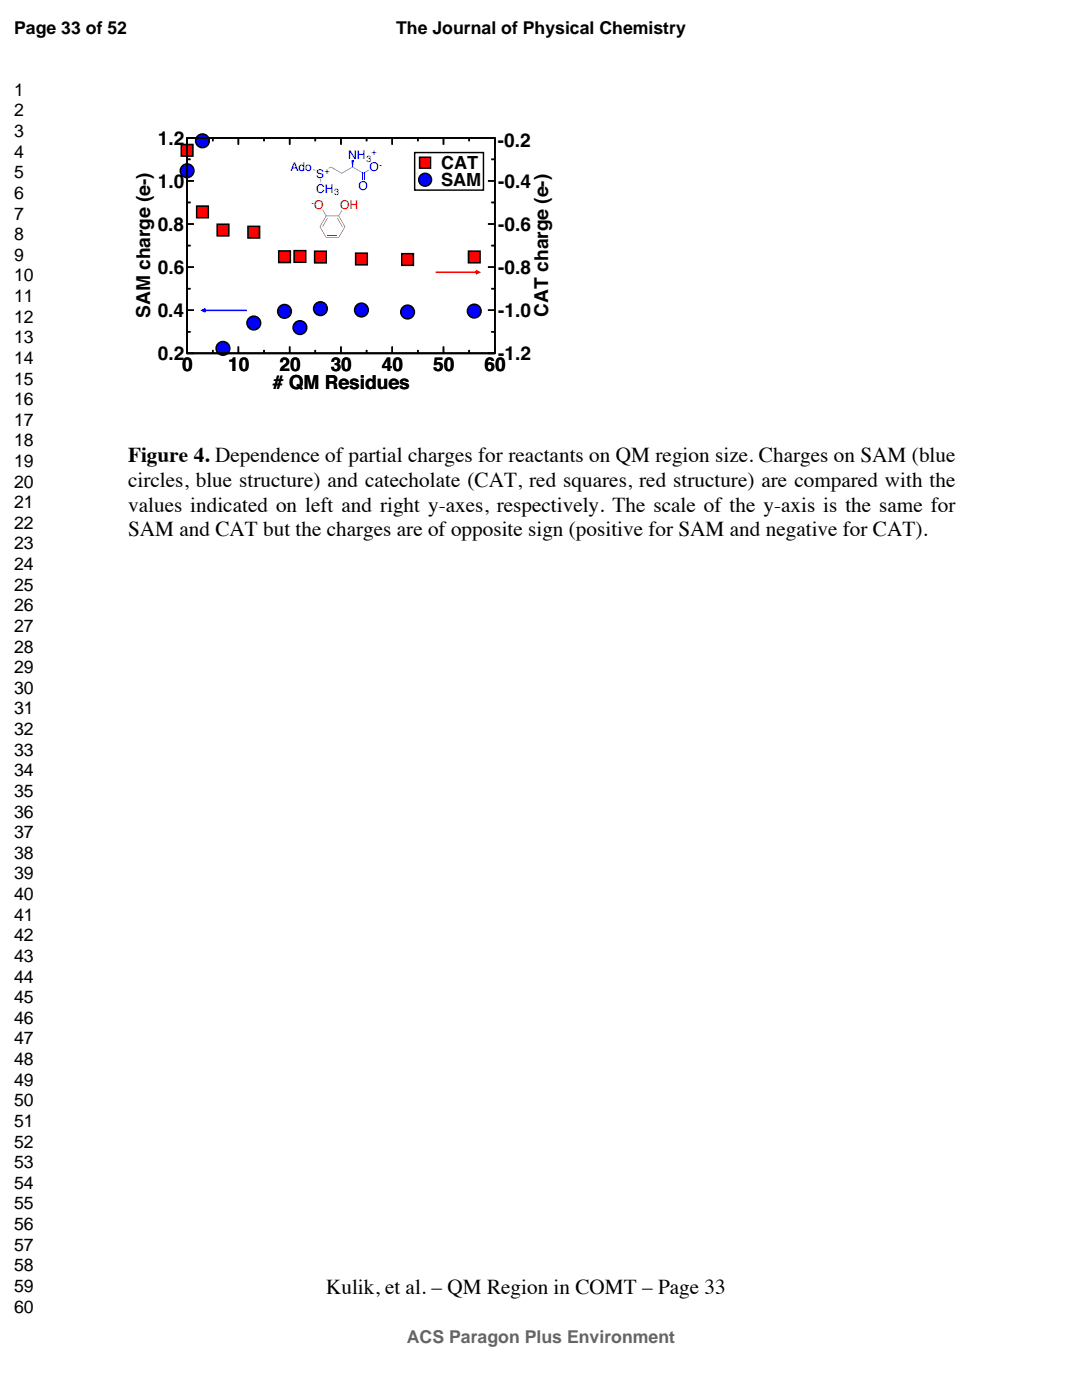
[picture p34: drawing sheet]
<svg xmlns="http://www.w3.org/2000/svg" width="216mm" height="279mm" viewBox="0 0 216 279" stroke-linecap="round" stroke-linejoin="round" font-family="sans-serif">
<defs><g id="words">
<g font-size="4.2">
<text x="25.6" y="92.3">Figure 4. Dependence of partial charges for reactants on QM region size. Charges on SAM (blue</text>
<text x="25.6" y="97.2">circles, blue structure) and catecholate (CAT, red squares, red structure) are compared with the</text>
<text x="25.6" y="102.1">values indicated on left and right y-axes, respectively. The scale of the y-axis is the same for</text>
<text x="25.6" y="106.9">SAM and CAT but the charges are of opposite sign (positive for SAM and negative for CAT).</text>
<text x="65.1" y="258.3">Kulik, et al. – QM Region in COMT – Page 33</text>
</g>
<g font-size="3.8">
<text x="31.5" y="28.9">1.2</text>
<text x="99.3" y="29.3">-0.2</text>
<text x="31.5" y="37.4">1.0</text>
<text x="99.4" y="37.4">-0.4</text>
<text x="31.5" y="46">0.8</text>
<text x="99.4" y="46">-0.6</text>
<text x="31.5" y="54.7">0.6</text>
<text x="99.4" y="54.7">-0.8</text>
<text x="30" y="63.5" transform="rotate(-90 30 63.5)">SAM charge (e-)</text>
<text x="31.5" y="63.3">0.4</text>
<text x="99.4" y="63.3">-1.0</text>
<text x="109.4" y="63.2" transform="rotate(-90 109.4 63.2)">CAT charge (e-)</text>
<text x="31.5" y="71.9">0.2</text>
<text x="99.4" y="71.9">-1.2</text>
<text x="36.3" y="74">0</text>
<text x="45.5" y="74">10</text>
<text x="54.4" y="77.6"># QM Residues</text>
<text x="55.8" y="74">20</text>
<text x="66" y="74">30</text>
<text x="76.2" y="74">40</text>
<text x="86.4" y="74">50</text>
<text x="96.7" y="74">60</text>
</g>
<g font-size="3.6">
<text x="88" y="33.8">CAT</text>
<text x="88" y="37.2">SAM</text>
</g>
<g font-size="3.5">
<text x="2.8" y="6.8">Page 33 of 52</text>
<text x="79" y="6.8">The Journal of Physical Chemistry</text>
<text x="2.8" y="19.1">1</text>
<text x="2.8" y="23.2">2</text>
<text x="2.8" y="27.3">3</text>
<text x="2.8" y="31.5">4</text>
<text x="2.8" y="35.6">5</text>
<text x="2.8" y="39.7">6</text>
<text x="2.8" y="43.8">7</text>
<text x="2.8" y="47.9">8</text>
<text x="2.8" y="52">9</text>
<text x="2.8" y="56.2">10</text>
<text x="2.8" y="60.3">11</text>
<text x="2.8" y="64.4">12</text>
<text x="2.8" y="68.5">13</text>
<text x="2.8" y="72.6">14</text>
<text x="2.8" y="76.7">15</text>
<text x="2.8" y="80.9">16</text>
<text x="2.8" y="85">17</text>
<text x="2.8" y="89.1">18</text>
<text x="2.8" y="93.2">19</text>
<text x="2.8" y="97.3">20</text>
<text x="2.8" y="101.4">21</text>
<text x="2.8" y="105.5">22</text>
<text x="2.8" y="109.7">23</text>
<text x="2.8" y="113.8">24</text>
<text x="2.8" y="117.9">25</text>
<text x="2.8" y="122">26</text>
<text x="2.8" y="126.1">27</text>
<text x="2.8" y="130.2">28</text>
<text x="2.8" y="134.4">29</text>
<text x="2.8" y="138.5">30</text>
<text x="2.8" y="142.6">31</text>
<text x="2.8" y="146.7">32</text>
<text x="2.8" y="150.8">33</text>
<text x="2.8" y="154.9">34</text>
<text x="2.8" y="159.1">35</text>
<text x="2.8" y="163.2">36</text>
<text x="2.8" y="167.3">37</text>
<text x="2.8" y="171.4">38</text>
<text x="2.8" y="175.5">39</text>
<text x="2.8" y="179.6">40</text>
<text x="2.8" y="183.7">41</text>
<text x="2.8" y="187.9">42</text>
<text x="2.8" y="192">43</text>
<text x="2.8" y="196.1">44</text>
<text x="2.8" y="200.2">45</text>
<text x="2.8" y="204.3">46</text>
<text x="2.8" y="208.4">47</text>
<text x="2.8" y="212.6">48</text>
<text x="2.8" y="216.7">49</text>
<text x="2.8" y="220.8">50</text>
<text x="2.8" y="224.9">51</text>
<text x="2.8" y="229">52</text>
<text x="2.8" y="233.1">53</text>
<text x="2.8" y="237.3">54</text>
<text x="2.8" y="241.4">55</text>
<text x="2.8" y="245.5">56</text>
<text x="2.8" y="249.6">57</text>
<text x="2.8" y="253.7">58</text>
<text x="2.8" y="257.8">59</text>
<text x="2.8" y="261.9">60</text>
</g>
<text font-size="3.5" fill="#656565" x="81.2" y="268.1">ACS Paragon Plus Environment</text>
<g font-size="2.4" fill="#0433ff">
<text x="58" y="34.2">Ado</text>
<text x="63.1" y="35.5">S</text>
<text x="69.5" y="31.7">NH</text>
<text x="73.7" y="34.2">O</text>
<text x="63.1" y="38.4">CH</text>
<text x="71.6" y="38">O</text>
</g>
<g font-size="2.4" fill="#ff2600">
<text x="62.7" y="41.8">O</text>
<text x="67.9" y="41.8">OH</text>
</g>
<g font-size="1.8" fill="#0433ff">
<text x="64.7" y="34.8">+</text>
<text x="73.1" y="32.3">3</text>
<text x="74.1" y="31">+</text>
<text x="75.6" y="33.5">-</text>
<text x="66.7" y="39">3</text>
</g>
<text font-size="1.8" fill="#ff2600" x="62.1" y="41.1">-</text>
</g></defs>
<path d="M82.7 30.4h13.8v7.5h-13.8z" fill="none" stroke="#000" stroke-width=".29"/>
<path d="M83.7 31.4h2.2v2.2h-2.2z" fill="#f00"/>
<path d="M83.7 31.4h2.2v2.2h-2.2z" fill="none" stroke="#000" stroke-width=".29"/>
<circle cx="84.8" cy="35.9" r="1.29" fill="#00f"/>
<circle cx="84.8" cy="35.9" r="1.29" fill="none" stroke="#000" stroke-width=".29"/>
<g fill="#00f">
<path d="M70.1 32h.5l-.2 1.3z"/>
<path d="M70.4 33.3l2.1 1.2v.1z"/>
<path d="M68.2 34.5l2.2-1.2-2.2 1.3z"/>
<path d="M66 33.3l2.2 1.2v.1l-2.2-1.2z"/>
<path d="M65.6 33.5l.5-.1-.5 .2z"/>
<path d="M72.7 34.5h.1v1.4h-.1z"/>
<path d="M72.2 34.5h.1v1.4h-.1z"/>
<path d="M72.5 34.5l1.1-.6 .1 .1-1.2 .6z"/>
<path d="M62.5 33.7l.4 .4z"/>
</g>
<g fill="#f00">
<path d="M64.3 41.9l.1-.1 .7 1.3z"/>
<path d="M65.1 43l2.5 .1h-2.5z"/>
<path d="M68.2 41.9l.1 .1-.7 1.1z"/>
<path d="M67.6 43.1l1.3 2.1h-.1z"/>
<path d="M67.3 43.6l.1-.1 1 1.7-.1 .1z"/>
<path d="M68.8 45.2h.1l-1.3 2.3z"/>
</g>
<path d="M65.1 47.4h2.5" fill="none" stroke="#f00" stroke-width=".2"/>
<g fill="#f00">
<path d="M65.3 46.9h2v.1h-2z"/>
<path d="M63.8 45.2h.1l1.2 2.3z"/>
<path d="M65 43.1h.1l-1.2 2.1h-.1z"/>
<path d="M65.3 43.5l.1 .1-1 1.7-.1-.1z"/>
</g>
<g fill="#00f">
<path d="M63.9 35.8h.1v.5h-.1z"/>
<circle cx="37.3" cy="34.1" r="1.36"/>
</g>
<circle cx="37.3" cy="34.1" r="1.36" fill="none" stroke="#000" stroke-width=".31"/>
<circle cx="40.4" cy="28.1" r="1.36" fill="#00f"/>
<circle cx="40.4" cy="28.1" r="1.36" fill="none" stroke="#000" stroke-width=".31"/>
<circle cx="44.5" cy="69.5" r="1.36" fill="#00f"/>
<circle cx="44.5" cy="69.5" r="1.36" fill="none" stroke="#000" stroke-width=".31"/>
<circle cx="50.6" cy="64.5" r="1.37" fill="#00f"/>
<circle cx="50.6" cy="64.5" r="1.37" fill="none" stroke="#000" stroke-width=".31"/>
<circle cx="56.8" cy="62.1" r="1.37" fill="#00f"/>
<circle cx="56.8" cy="62.1" r="1.37" fill="none" stroke="#000" stroke-width=".31"/>
<circle cx="59.8" cy="65.4" r="1.36" fill="#00f"/>
<circle cx="59.8" cy="65.4" r="1.36" fill="none" stroke="#000" stroke-width=".31"/>
<circle cx="63.9" cy="61.6" r="1.36" fill="#00f"/>
<circle cx="63.9" cy="61.6" r="1.36" fill="none" stroke="#000" stroke-width=".31"/>
<circle cx="72.1" cy="61.9" r="1.36" fill="#00f"/>
<circle cx="72.1" cy="61.9" r="1.36" fill="none" stroke="#000" stroke-width=".31"/>
<circle cx="81.3" cy="62.3" r="1.36" fill="#00f"/>
<circle cx="81.3" cy="62.3" r="1.36" fill="none" stroke="#000" stroke-width=".31"/>
<circle cx="94.6" cy="62.1" r="1.36" fill="#00f"/>
<g fill="none" stroke="#000" stroke-width=".31">
<path d="M37.3 27.5h61.4v43h-61.4zM37.3 36.1h1.4M37.3 31.8h.7M42.5 27.5v.7M47.6 27.5v1.4M52.7 27.5v.7M57.8 27.5v1.4M62.9 27.5v.7M68 27.5v1.4M73.1 27.5v.7M78.3 27.5v1.4M83.4 27.5v.7"/>
<path d="M88.5 27.5v1.4M93.6 27.5v.7M97.4 36.1h1.3M98 31.8h.7M37.3 44.7h1.4M37.3 53.3h1.4M37.3 40.4h.7M37.3 49h.7M37.3 57.6h.7M97.4 44.7h1.3M97.4 53.3h1.3M98 40.4h.7"/>
<path d="M98 49h.7M98 57.6h.7M37.3 61.9h1.4M37.3 66.2h.7M42.5 69.8v.7M47.6 69.2v1.3M52.7 69.8v.7M57.8 69.2v1.3M62.9 69.8v.7M68 69.2v1.3M73.1 69.8v.7M78.3 69.2v1.3"/>
<path d="M83.4 69.8v.7M88.5 69.2v1.3M93.6 69.8v.7M97.4 61.9h1.3M98 66.2h.7"/>
<circle cx="94.6" cy="62.1" r="1.36"/>
</g>
<path d="M36.2 28.8h2.3v2.4h-2.3z" fill="#f00"/>
<path d="M36.2 28.8h2.3v2.4h-2.3z" fill="none" stroke="#000" stroke-width=".31"/>
<path d="M39.2 41.1h2.4v2.4h-2.4z" fill="#f00"/>
<path d="M39.2 41.1h2.4v2.4h-2.4z" fill="none" stroke="#000" stroke-width=".31"/>
<path d="M43.3 44.8h2.4v2.3h-2.4z" fill="#f00"/>
<path d="M43.3 44.8h2.4v2.3h-2.4z" fill="none" stroke="#000" stroke-width=".31"/>
<path d="M49.5 45.2h2.3v2.3h-2.3z" fill="#f00"/>
<path d="M49.5 45.2h2.3v2.3h-2.3z" fill="none" stroke="#000" stroke-width=".31"/>
<path d="M55.6 50.1h2.3v2.3h-2.3z" fill="#f00"/>
<path d="M55.6 50.1h2.3v2.3h-2.3z" fill="none" stroke="#000" stroke-width=".31"/>
<path d="M58.7 50h2.3v2.3h-2.3z" fill="#f00"/>
<path d="M58.7 50h2.3v2.3h-2.3z" fill="none" stroke="#000" stroke-width=".31"/>
<path d="M62.8 50.1h2.3v2.4h-2.3z" fill="#f00"/>
<path d="M62.8 50.1h2.3v2.4h-2.3z" fill="none" stroke="#000" stroke-width=".31"/>
<path d="M71 50.5h2.3v2.3h-2.3z" fill="#f00"/>
<path d="M71 50.5h2.3v2.3h-2.3z" fill="none" stroke="#000" stroke-width=".31"/>
<path d="M80.2 50.6h2.3v2.4h-2.3z" fill="#f00"/>
<path d="M80.2 50.6h2.3v2.4h-2.3z" fill="none" stroke="#000" stroke-width=".31"/>
<path d="M93.5 50.1h2.3v2.3h-2.3z" fill="#f00"/>
<g fill="none" stroke="#000" stroke-width=".31">
<path d="M37.3 27.5h61.4v43h-61.4zM37.3 36.1h1.4M37.3 31.8h.7M42.5 27.5v.7M47.6 27.5v1.4M52.7 27.5v.7M57.8 27.5v1.4M62.9 27.5v.7M68 27.5v1.4M73.1 27.5v.7M78.3 27.5v1.4M83.4 27.5v.7"/>
<path d="M88.5 27.5v1.4M93.6 27.5v.7M97.4 36.1h1.3M98 31.8h.7M37.3 44.7h1.4M37.3 53.3h1.4M37.3 40.4h.7M37.3 49h.7M37.3 57.6h.7M93.5 50.1h2.3v2.3h-2.3zM97.4 44.7h1.3M97.4 53.3h1.3"/>
<path d="M98 40.4h.7M98 49h.7M98 57.6h.7M37.3 61.9h1.4M37.3 66.2h.7M42.5 69.8v.7M47.6 69.2v1.3M52.7 69.8v.7M57.8 69.2v1.3M62.9 69.8v.7M68 69.2v1.3M73.1 69.8v.7"/>
<path d="M78.3 69.2v1.3M83.4 69.8v.7M88.5 69.2v1.3M93.6 69.8v.7M97.4 61.9h1.3M98 66.2h.7"/>
</g>
<path d="M86.9 54.3h8.7M94.9 54l.7 .3-.7 .4" fill="none" stroke="#f00" stroke-width=".31"/>
<path d="M40.3 61.9h9M41 61.6l-.7 .3 .7 .4" fill="none" stroke="#00f" stroke-width=".31"/>
<use href="#words"/>
</svg>
